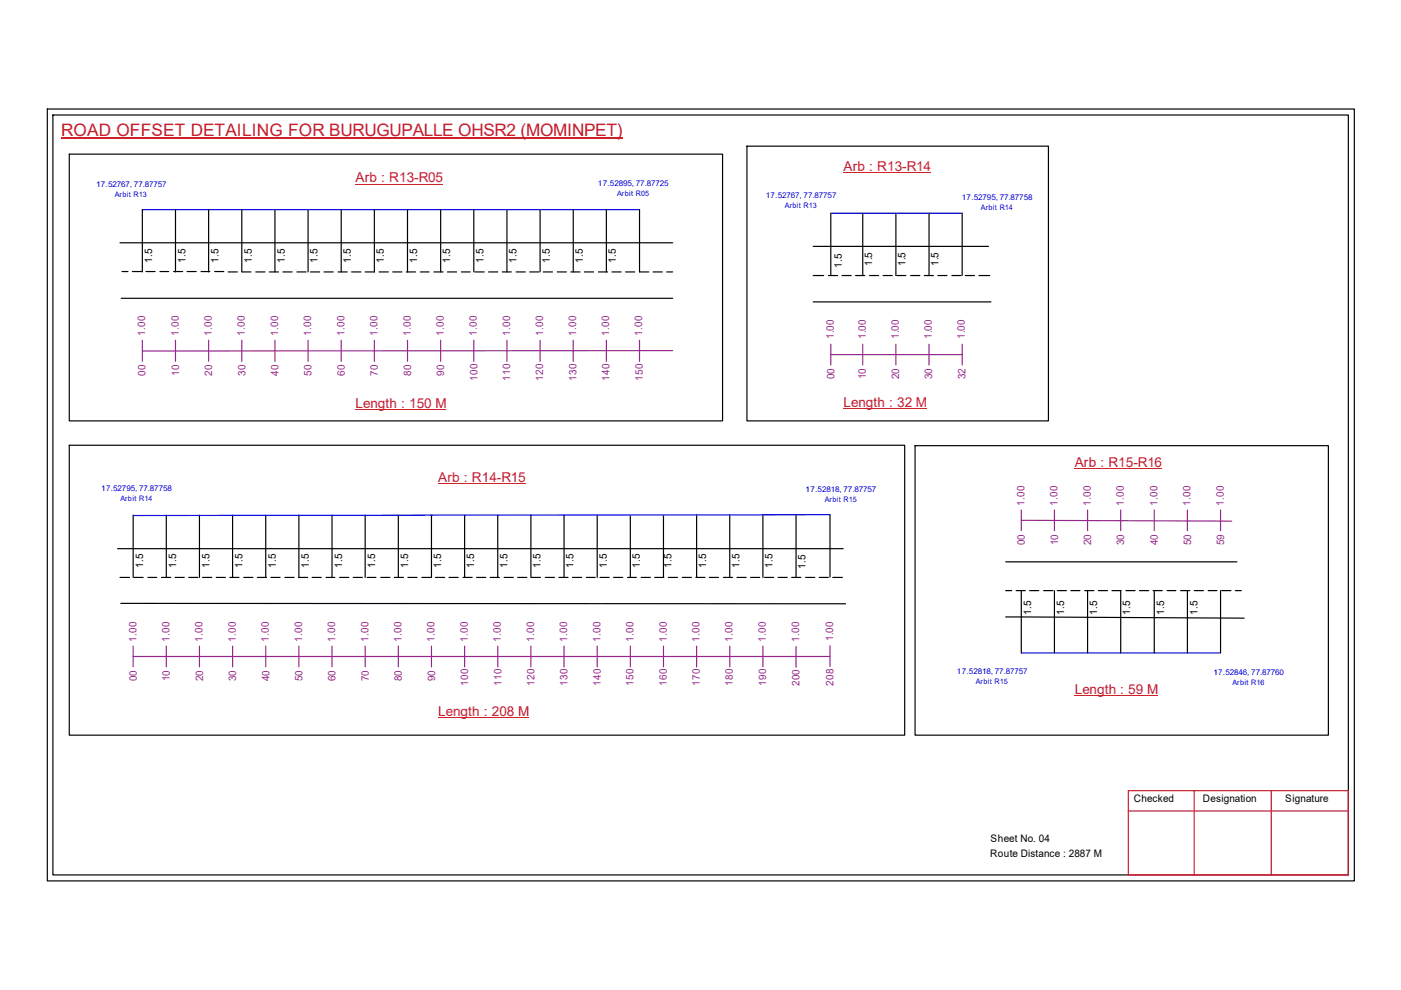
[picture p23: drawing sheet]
<svg xmlns="http://www.w3.org/2000/svg" width="297mm" height="210mm" viewBox="0 0 297 210" stroke-linecap="round" stroke-linejoin="round" font-family="sans-serif">
<defs><g id="words">
<text font-size="3.6" fill="#cd2027" x="13" y="28.9">ROAD OFFSET DETAILING FOR BURUGUPALLE OHSR2 (MOMINPET)</text>
<g font-size="2.9" fill="#cd2027">
<text x="75.4" y="38.7">Arb : R13-R05</text>
<text x="178.9" y="36.2">Arb : R13-R14</text>
<text x="75.4" y="86.4">Length : 150 M</text>
<text x="178.9" y="86.4">Length : 32 M</text>
<text x="227.9" y="99.1">Arb : R15-R16</text>
<text x="92.9" y="102.2">Arb : R14-R15</text>
<text x="227.9" y="147.2">Length : 59 M</text>
<text x="92.9" y="151.8">Length : 208 M</text>
</g>
<g font-size="2.2">
<text x="32.3" y="55.7" transform="rotate(-90 32.3 55.7)">1.5</text>
<text x="39.3" y="55.7" transform="rotate(-90 39.3 55.7)">1.5</text>
<text x="46.4" y="55.7" transform="rotate(-90 46.4 55.7)">1.5</text>
<text x="53.4" y="55.7" transform="rotate(-90 53.4 55.7)">1.5</text>
<text x="60.4" y="55.7" transform="rotate(-90 60.4 55.7)">1.5</text>
<text x="67.3" y="55.7" transform="rotate(-90 67.3 55.7)">1.5</text>
<text x="74.4" y="55.7" transform="rotate(-90 74.4 55.7)">1.5</text>
<text x="81.4" y="55.7" transform="rotate(-90 81.4 55.7)">1.5</text>
<text x="88.4" y="55.7" transform="rotate(-90 88.4 55.7)">1.5</text>
<text x="95.5" y="55.7" transform="rotate(-90 95.5 55.7)">1.5</text>
<text x="102.5" y="55.7" transform="rotate(-90 102.5 55.7)">1.5</text>
<text x="109.5" y="55.7" transform="rotate(-90 109.5 55.7)">1.5</text>
<text x="116.5" y="55.7" transform="rotate(-90 116.5 55.7)">1.5</text>
<text x="123.6" y="55.7" transform="rotate(-90 123.6 55.7)">1.5</text>
<text x="130.6" y="55.7" transform="rotate(-90 130.6 55.7)">1.5</text>
<text x="178.5" y="56.7" transform="rotate(-90 178.5 56.7)">1.5</text>
<text x="185" y="56.5" transform="rotate(-90 185 56.5)">1.5</text>
<text x="192" y="56.5" transform="rotate(-90 192 56.5)">1.5</text>
<text x="199" y="56.5" transform="rotate(-90 199 56.5)">1.5</text>
<text x="30.3" y="120.5" transform="rotate(-90 30.3 120.5)">1.5</text>
<text x="37.4" y="120.5" transform="rotate(-90 37.4 120.5)">1.5</text>
<text x="44.4" y="120.5" transform="rotate(-90 44.4 120.5)">1.5</text>
<text x="51.4" y="120.5" transform="rotate(-90 51.4 120.5)">1.5</text>
<text x="58.5" y="120.5" transform="rotate(-90 58.5 120.5)">1.5</text>
<text x="65.5" y="120.5" transform="rotate(-90 65.5 120.5)">1.5</text>
<text x="72.5" y="120.5" transform="rotate(-90 72.5 120.5)">1.5</text>
<text x="79.5" y="120.5" transform="rotate(-90 79.5 120.5)">1.5</text>
<text x="86.6" y="120.5" transform="rotate(-90 86.6 120.5)">1.5</text>
<text x="93.5" y="120.5" transform="rotate(-90 93.5 120.5)">1.5</text>
<text x="100.5" y="120.5" transform="rotate(-90 100.5 120.5)">1.5</text>
<text x="107.6" y="120.5" transform="rotate(-90 107.6 120.5)">1.5</text>
<text x="114.6" y="120.5" transform="rotate(-90 114.6 120.5)">1.5</text>
<text x="121.6" y="120.5" transform="rotate(-90 121.6 120.5)">1.5</text>
<text x="128.6" y="120.5" transform="rotate(-90 128.6 120.5)">1.5</text>
<text x="135.7" y="120.5" transform="rotate(-90 135.7 120.5)">1.5</text>
<text x="142.4" y="120.5" transform="rotate(-90 142.4 120.5)">1.5</text>
<text x="149.7" y="120.5" transform="rotate(-90 149.7 120.5)">1.5</text>
<text x="156.8" y="120.5" transform="rotate(-90 156.8 120.5)">1.5</text>
<text x="163.8" y="120.5" transform="rotate(-90 163.8 120.5)">1.5</text>
<text x="170.8" y="120.6" transform="rotate(-90 170.8 120.6)">1.5</text>
<text x="218.6" y="130.3" transform="rotate(-90 218.6 130.3)">1.5</text>
<text x="225.6" y="130.3" transform="rotate(-90 225.6 130.3)">1.5</text>
<text x="232.6" y="130.3" transform="rotate(-90 232.6 130.3)">1.5</text>
<text x="239.6" y="130.3" transform="rotate(-90 239.6 130.3)">1.5</text>
<text x="246.8" y="130.3" transform="rotate(-90 246.8 130.3)">1.5</text>
<text x="253.9" y="130.3" transform="rotate(-90 253.9 130.3)">1.5</text>
<text x="240.4" y="170.1">Checked</text>
<text x="255.1" y="170.1">Designation</text>
<text x="272.5" y="170.1">Signature</text>
<text x="210" y="178.6">Sheet No. 04</text>
<text x="209.9" y="181.7">Route Distance : 2887 M</text>
</g>
<g font-size="2.2" fill="#93278f">
<text x="30.8" y="71.2" transform="rotate(-90 30.8 71.2)">1.00</text>
<text x="37.9" y="71.2" transform="rotate(-90 37.9 71.2)">1.00</text>
<text x="44.9" y="71.2" transform="rotate(-90 44.9 71.2)">1.00</text>
<text x="51.9" y="71.2" transform="rotate(-90 51.9 71.2)">1.00</text>
<text x="59" y="71.2" transform="rotate(-90 59 71.2)">1.00</text>
<text x="66" y="71.2" transform="rotate(-90 66 71.2)">1.00</text>
<text x="73" y="71.2" transform="rotate(-90 73 71.2)">1.00</text>
<text x="80" y="71.2" transform="rotate(-90 80 71.2)">1.00</text>
<text x="87.1" y="71.2" transform="rotate(-90 87.1 71.2)">1.00</text>
<text x="94.1" y="71.2" transform="rotate(-90 94.1 71.2)">1.00</text>
<text x="101.1" y="71.2" transform="rotate(-90 101.1 71.2)">1.00</text>
<text x="108.2" y="71.2" transform="rotate(-90 108.2 71.2)">1.00</text>
<text x="115.2" y="71.2" transform="rotate(-90 115.2 71.2)">1.00</text>
<text x="122.1" y="71.2" transform="rotate(-90 122.1 71.2)">1.00</text>
<text x="129.2" y="71.2" transform="rotate(-90 129.2 71.2)">1.00</text>
<text x="136.2" y="71.2" transform="rotate(-90 136.2 71.2)">1.00</text>
<text x="176.8" y="72" transform="rotate(-90 176.8 72)">1.00</text>
<text x="183.6" y="72" transform="rotate(-90 183.6 72)">1.00</text>
<text x="190.5" y="72" transform="rotate(-90 190.5 72)">1.00</text>
<text x="197.6" y="72" transform="rotate(-90 197.6 72)">1.00</text>
<text x="204.6" y="72" transform="rotate(-90 204.6 72)">1.00</text>
<text x="30.9" y="79.7" transform="rotate(-90 30.9 79.7)">00</text>
<text x="38" y="79.7" transform="rotate(-90 38 79.7)">10</text>
<text x="45" y="79.7" transform="rotate(-90 45 79.7)">20</text>
<text x="52" y="79.7" transform="rotate(-90 52 79.7)">30</text>
<text x="59.1" y="79.7" transform="rotate(-90 59.1 79.7)">40</text>
<text x="66.1" y="79.7" transform="rotate(-90 66.1 79.7)">50</text>
<text x="73.1" y="79.7" transform="rotate(-90 73.1 79.7)">60</text>
<text x="80.1" y="79.7" transform="rotate(-90 80.1 79.7)">70</text>
<text x="87.2" y="79.7" transform="rotate(-90 87.2 79.7)">80</text>
<text x="94.2" y="79.7" transform="rotate(-90 94.2 79.7)">90</text>
<text x="101.2" y="80.7" transform="rotate(-90 101.2 80.7)">100</text>
<text x="108.2" y="80.7" transform="rotate(-90 108.2 80.7)">110</text>
<text x="115.2" y="80.7" transform="rotate(-90 115.2 80.7)">120</text>
<text x="122.2" y="80.7" transform="rotate(-90 122.2 80.7)">130</text>
<text x="129.2" y="80.7" transform="rotate(-90 129.2 80.7)">140</text>
<text x="136.3" y="80.7" transform="rotate(-90 136.3 80.7)">150</text>
<text x="176.9" y="80.4" transform="rotate(-90 176.9 80.4)">00</text>
<text x="183.6" y="80.4" transform="rotate(-90 183.6 80.4)">10</text>
<text x="190.6" y="80.4" transform="rotate(-90 190.6 80.4)">20</text>
<text x="197.7" y="80.4" transform="rotate(-90 197.7 80.4)">30</text>
<text x="204.7" y="80.4" transform="rotate(-90 204.7 80.4)">32</text>
<text x="217.2" y="107.2" transform="rotate(-90 217.2 107.2)">1.00</text>
<text x="224.2" y="107.2" transform="rotate(-90 224.2 107.2)">1.00</text>
<text x="231.3" y="107.2" transform="rotate(-90 231.3 107.2)">1.00</text>
<text x="238.3" y="107.2" transform="rotate(-90 238.3 107.2)">1.00</text>
<text x="245.4" y="107.2" transform="rotate(-90 245.4 107.2)">1.00</text>
<text x="252.4" y="107.2" transform="rotate(-90 252.4 107.2)">1.00</text>
<text x="259.5" y="107.2" transform="rotate(-90 259.5 107.2)">1.00</text>
<text x="217.3" y="115.7" transform="rotate(-90 217.3 115.7)">00</text>
<text x="224.3" y="115.7" transform="rotate(-90 224.3 115.7)">10</text>
<text x="231.3" y="115.7" transform="rotate(-90 231.3 115.7)">20</text>
<text x="238.4" y="115.7" transform="rotate(-90 238.4 115.7)">30</text>
<text x="245.5" y="115.7" transform="rotate(-90 245.5 115.7)">40</text>
<text x="252.5" y="115.7" transform="rotate(-90 252.5 115.7)">50</text>
<text x="259.5" y="115.7" transform="rotate(-90 259.5 115.7)">59</text>
<text x="28.9" y="136.1" transform="rotate(-90 28.9 136.1)">1.00</text>
<text x="35.9" y="136.1" transform="rotate(-90 35.9 136.1)">1.00</text>
<text x="43" y="136.1" transform="rotate(-90 43 136.1)">1.00</text>
<text x="50" y="136.1" transform="rotate(-90 50 136.1)">1.00</text>
<text x="57" y="136.1" transform="rotate(-90 57 136.1)">1.00</text>
<text x="64" y="136.1" transform="rotate(-90 64 136.1)">1.00</text>
<text x="71.1" y="136.1" transform="rotate(-90 71.1 136.1)">1.00</text>
<text x="78.1" y="136.1" transform="rotate(-90 78.1 136.1)">1.00</text>
<text x="85.1" y="136.1" transform="rotate(-90 85.1 136.1)">1.00</text>
<text x="92.2" y="136.1" transform="rotate(-90 92.2 136.1)">1.00</text>
<text x="99.2" y="136.1" transform="rotate(-90 99.2 136.1)">1.00</text>
<text x="106.2" y="136.1" transform="rotate(-90 106.2 136.1)">1.00</text>
<text x="113.2" y="136.1" transform="rotate(-90 113.2 136.1)">1.00</text>
<text x="120.3" y="136.1" transform="rotate(-90 120.3 136.1)">1.00</text>
<text x="127.3" y="136.1" transform="rotate(-90 127.3 136.1)">1.00</text>
<text x="134.3" y="136.1" transform="rotate(-90 134.3 136.1)">1.00</text>
<text x="141.3" y="136.1" transform="rotate(-90 141.3 136.1)">1.00</text>
<text x="148.3" y="136.1" transform="rotate(-90 148.3 136.1)">1.00</text>
<text x="155.3" y="136.1" transform="rotate(-90 155.3 136.1)">1.00</text>
<text x="162.3" y="136.1" transform="rotate(-90 162.3 136.1)">1.00</text>
<text x="169.5" y="136.1" transform="rotate(-90 169.5 136.1)">1.00</text>
<text x="176.7" y="136" transform="rotate(-90 176.7 136)">1.00</text>
<text x="29" y="144.4" transform="rotate(-90 29 144.4)">00</text>
<text x="36" y="144.4" transform="rotate(-90 36 144.4)">10</text>
<text x="43" y="144.4" transform="rotate(-90 43 144.4)">20</text>
<text x="50.1" y="144.4" transform="rotate(-90 50.1 144.4)">30</text>
<text x="57.1" y="144.4" transform="rotate(-90 57.1 144.4)">40</text>
<text x="64.1" y="144.4" transform="rotate(-90 64.1 144.4)">50</text>
<text x="71.2" y="144.4" transform="rotate(-90 71.2 144.4)">60</text>
<text x="78.2" y="144.4" transform="rotate(-90 78.2 144.4)">70</text>
<text x="85.2" y="144.4" transform="rotate(-90 85.2 144.4)">80</text>
<text x="92.2" y="144.4" transform="rotate(-90 92.2 144.4)">90</text>
<text x="99.3" y="145.5" transform="rotate(-90 99.3 145.5)">100</text>
<text x="106.3" y="145.5" transform="rotate(-90 106.3 145.5)">110</text>
<text x="113.3" y="145.5" transform="rotate(-90 113.3 145.5)">120</text>
<text x="120.4" y="145.5" transform="rotate(-90 120.4 145.5)">130</text>
<text x="127.4" y="145.5" transform="rotate(-90 127.4 145.5)">140</text>
<text x="134.3" y="145.5" transform="rotate(-90 134.3 145.5)">150</text>
<text x="141.3" y="145.5" transform="rotate(-90 141.3 145.5)">160</text>
<text x="148.4" y="145.5" transform="rotate(-90 148.4 145.5)">170</text>
<text x="155.4" y="145.5" transform="rotate(-90 155.4 145.5)">180</text>
<text x="162.4" y="145.5" transform="rotate(-90 162.4 145.5)">190</text>
<text x="169.5" y="145.5" transform="rotate(-90 169.5 145.5)">200</text>
<text x="176.7" y="145.4" transform="rotate(-90 176.7 145.4)">208</text>
</g>
<g font-size="1.7" fill="#00f">
<text x="20.4" y="39.7">17.52767, 77.87757</text>
<text x="126.8" y="39.5">17.52895, 77.87725</text>
<text x="162.3" y="42.1">17.52767, 77.87757</text>
<text x="203.9" y="42.4">17.52795, 77.87758</text>
<text x="21.5" y="104.1">17.52795, 77.87758</text>
<text x="170.8" y="104.3">17.52818, 77.87757</text>
<text x="202.9" y="142.8">17.52818, 77.87757</text>
<text x="257.3" y="143.1">17.52846, 77.87760</text>
</g>
<g font-size="1.6" fill="#00f">
<text x="24.3" y="41.8">Arbit R13</text>
<text x="130.8" y="41.7">Arbit R05</text>
<text x="166.4" y="44.2">Arbit R13</text>
<text x="208" y="44.5">Arbit R14</text>
<text x="25.5" y="106.3">Arbit R14</text>
<text x="174.9" y="106.4">Arbit R15</text>
<text x="206.9" y="144.9">Arbit R15</text>
<text x="261.3" y="145.2">Arbit R16</text>
</g>
</g></defs>
<g fill="none" stroke="#000" stroke-width=".25">
<path d="M10 23.1h277.1v163.7h-277.1zM11.2 24.4h274.7v161.1h-274.7zM14.7 32.7h138.5v56.5h-138.5zM158.4 31h63.9v58.2h-63.9zM25.4 51.5h117.2M25.9 57.6h1.2M28.1 57.6h1.9M30.2 44.4v13.3M30.9 57.6h2M33.9 57.6h1.9M36.8 57.6h1.9M37.2 44.4v13.3"/>
<path d="M39.7 57.6h1.9M42.6 57.6h1.9M44.2 44.4v13.3M45.5 57.6h2M48.4 57.7h1.9M51.3 44.4v13.3M51.3 57.7h1.9M54.2 57.7h2M57.1 57.7h2M58.3 44.4v13.3M60 57.7h1.9M62.9 57.7h2"/>
<path d="M65.3 44.4v13.3M65.8 57.7h2M68.7 57.7h2M71.7 57.7h1.9M72.3 44.4v13.3M74.5 57.7h2M79.4 44.4v13.3h-2M80.4 57.7h1.9M83.3 57.7h1.9M86.1 57.7h2M86.4 44.4v13.3M89.1 57.7h1.9"/>
<path d="M92 57.7h1.9M93.4 44.4v13.3M94.9 57.7h1.9M97.8 57.7h1.9M100.5 44.4v13.3M100.7 57.7h2M103.6 57.7h1.9M106.5 57.7h1.9M107.5 44.4v13.3M109.4 57.7h2M112.3 57.7h2M114.5 44.4v13.3"/>
<path d="M115.2 57.7h1.9M118.1 57.7h2M121 57.7h2M121.5 44.4v13.3M123.9 57.7h2M126.9 57.7h1.9M128.6 44.4v13.3M129.7 57.7h2M132.6 57.7h2M135.6 44.4v13.3h1.9M138.5 57.7h1.9M141.3 57.7h1.3"/>
<path d="M172.4 52.2h37.2M172.4 58.4h2.2M175.6 58.4h2M176.1 45.2v13.2M178.5 58.4h2M181.4 58.4h1.9M182.9 45.2v13.2M184.4 58.4h1.9M187.2 58.4h2M189.9 45.2v13.2M190.1 58.4h2M193.1 58.4h1.9"/>
<path d="M196 58.4h1.9M197 45.2v13.2M198.8 58.4h2M201.8 58.4h1.9M204 45.2v13.2M204.7 58.4h1.9M207.6 58.4h2.2M25.7 63.2h116.9M172.4 64h37.7M14.7 94.4h177.1v61.5h-177.1zM194 94.5h87.6v61.4h-87.6zM24.9 116.3h153.9"/>
<path d="M28.2 109.2v13.2M35.3 109.2v13.2M42.3 109.2v13.2M49.3 109.2v13.2M56.3 109.2v13.2M63.4 109.2v13.2M70.4 109.2v13.2M77.4 109.2v13.2M84.5 109.2v13.2M91.5 109.2v13.2M98.5 109.2v13.2M105.5 109.2v13.2"/>
<path d="M112.6 109.2v13.2M119.6 109.2v13.2M126.6 109.2v13.2M133.6 109.2v13.2M140.7 109.2v13.2M147.7 109.2v13.2M154.7 109.2v13.2M161.8 109.2v13.2M168.8 109.3v13M176 109.1v13.2M213.2 119.1h49.1M25.4 122.4h2.1"/>
<path d="M25.6 127.9l153.7 .1M28.4 122.4h1.9M31.4 122.4h1.8M34.2 122.4h2M37.1 122.4h2M40 122.4h1.9M43 122.4h1.9M45.8 122.4h2M48.7 122.4h2M51.7 122.4h1.9M54.6 122.4h1.9M57.4 122.4h2"/>
<path d="M60.4 122.4h2M63.3 122.4h1.9M66.2 122.4h1.9M69.1 122.4h1.9M72 122.4h2M74.9 122.4h1.9M77.8 122.4h1.9M80.7 122.4h2M83.6 122.4h2M86.5 122.4h1.9M89.4 122.4h2M92.3 122.4h2"/>
<path d="M95.2 122.4h2M98.2 122.4h1.9M101 122.4h2M103.9 122.4h2M106.9 122.4h1.9M109.8 122.4h1.9M112.6 122.4h2M115.6 122.4h2M118.5 122.4h1.9M121.4 122.4h1.9M124.3 122.4h1.9M127.2 122.4h2"/>
<path d="M130.1 122.4h1.9M133.1 122.4h1.8M135.9 122.4h2M138.8 122.4h2M141.7 122.4h1.9M144.6 122.4h2M147.5 122.4h2M150.4 122.4h2M153.4 122.4h1.9M156.2 122.4h2M159.1 122.4h2M162.1 122.4h1.9"/>
<path d="M165 122.4h1.9M167.8 122.4h2M170.8 122.4h2M173.7 122.4h1.9M176.6 122.4h2M213.2 130.8l50.6 .3M213.2 125.2h1.3M215.4 125.2h2M216.5 125.2v13.2M218.3 125.2h2M221.3 125.2h1.9M223.6 125.2v13.2"/>
<path d="M224.2 125.2h1.9M227 125.2h2M230 125.2h1.9M230.6 125.2v13.2M232.9 125.2h1.9M235.8 125.2h1.9M237.6 125.2v13.2M238.7 125.2h2M241.6 125.2h1.9M244.5 125.2h1.9M244.7 125.2v13.2M247.4 125.2h1.9"/>
<path d="M250.3 125.2h2M251.8 125.2v13.2M253.2 125.2h1.9M256.2 125.2h1.8M258.8 125.2v13.2M259 125.2h2M261.9 125.2h1.3"/>
</g>
<path d="M239.2 167.6h46.7v17.9h-46.7zM239.2 172h46.7M253.2 167.6v17.9M269.5 167.6v17.9" fill="none" stroke="#cc1f26" stroke-width=".25"/>
<path d="M13 29.3h118.9" fill="none" stroke="#cd2027" stroke-width=".25"/>
<path d="M30.2 44.4h105.4M176.1 45.2h27.9M176 109.1l-147.8 .2M216.5 138.4h42.3" fill="none" stroke="#00f" stroke-width=".25"/>
<g fill="none" stroke="#93278f" stroke-width=".25">
<path d="M30.2 72.1v4.5M37.2 72.1v4.5M44.2 72.1v4.5M51.3 72.1v4.5M58.3 72.1v4.5M65.3 72.1v4.5M72.3 72.1v4.5M79.4 72.1v4.5M86.4 72.1v4.5M93.4 72.1v4.5M100.5 72.1v4.5M107.5 72.1v4.5"/>
<path d="M114.5 72.1v4.5M121.5 72.1v4.5M128.6 72.1v4.5M135.6 72.1v4.5M142.6 74.3l-112.4 .1M176.1 75.2h27.9M176.1 73v4.4M182.9 73v4.4M189.9 73v4.4M197 73v4.4M204 73v4.4M216.5 110.3l44.7 .2"/>
<path d="M216.5 108.1v4.4M223.6 108.1v4.4M230.6 108.1v4.4M237.6 108.1v4.4M244.7 108.1v4.4M251.8 108.1v4.4M258.8 108.1v4.4M28.2 139.2h147.8M28.2 137v4.4M35.3 137v4.4M42.3 137v4.4M49.3 137v4.4"/>
<path d="M56.3 137v4.4M63.4 137v4.4M70.4 137v4.4M77.4 137v4.4M84.5 137v4.4M91.5 137v4.4M98.5 137v4.4M105.5 137v4.4M112.6 137v4.4M119.6 137v4.4M126.6 137v4.4M133.6 137v4.4"/>
<path d="M140.7 137v4.4M147.7 137v4.4M154.7 137v4.4M161.8 137v4.4M168.8 137.1v4.4M176 136.9v4.4"/>
</g>
<path d="M75.4 39h18.4M178.9 36.6h18.4M75.4 86.8h19.2M178.9 86.7h17.6M227.9 99.4h18.4M92.9 102.5h18.5M92.9 152.1h19.2M227.9 147.5h17.6" fill="none" stroke="#cd2027" stroke-width=".21"/>
<use href="#words"/>
</svg>
